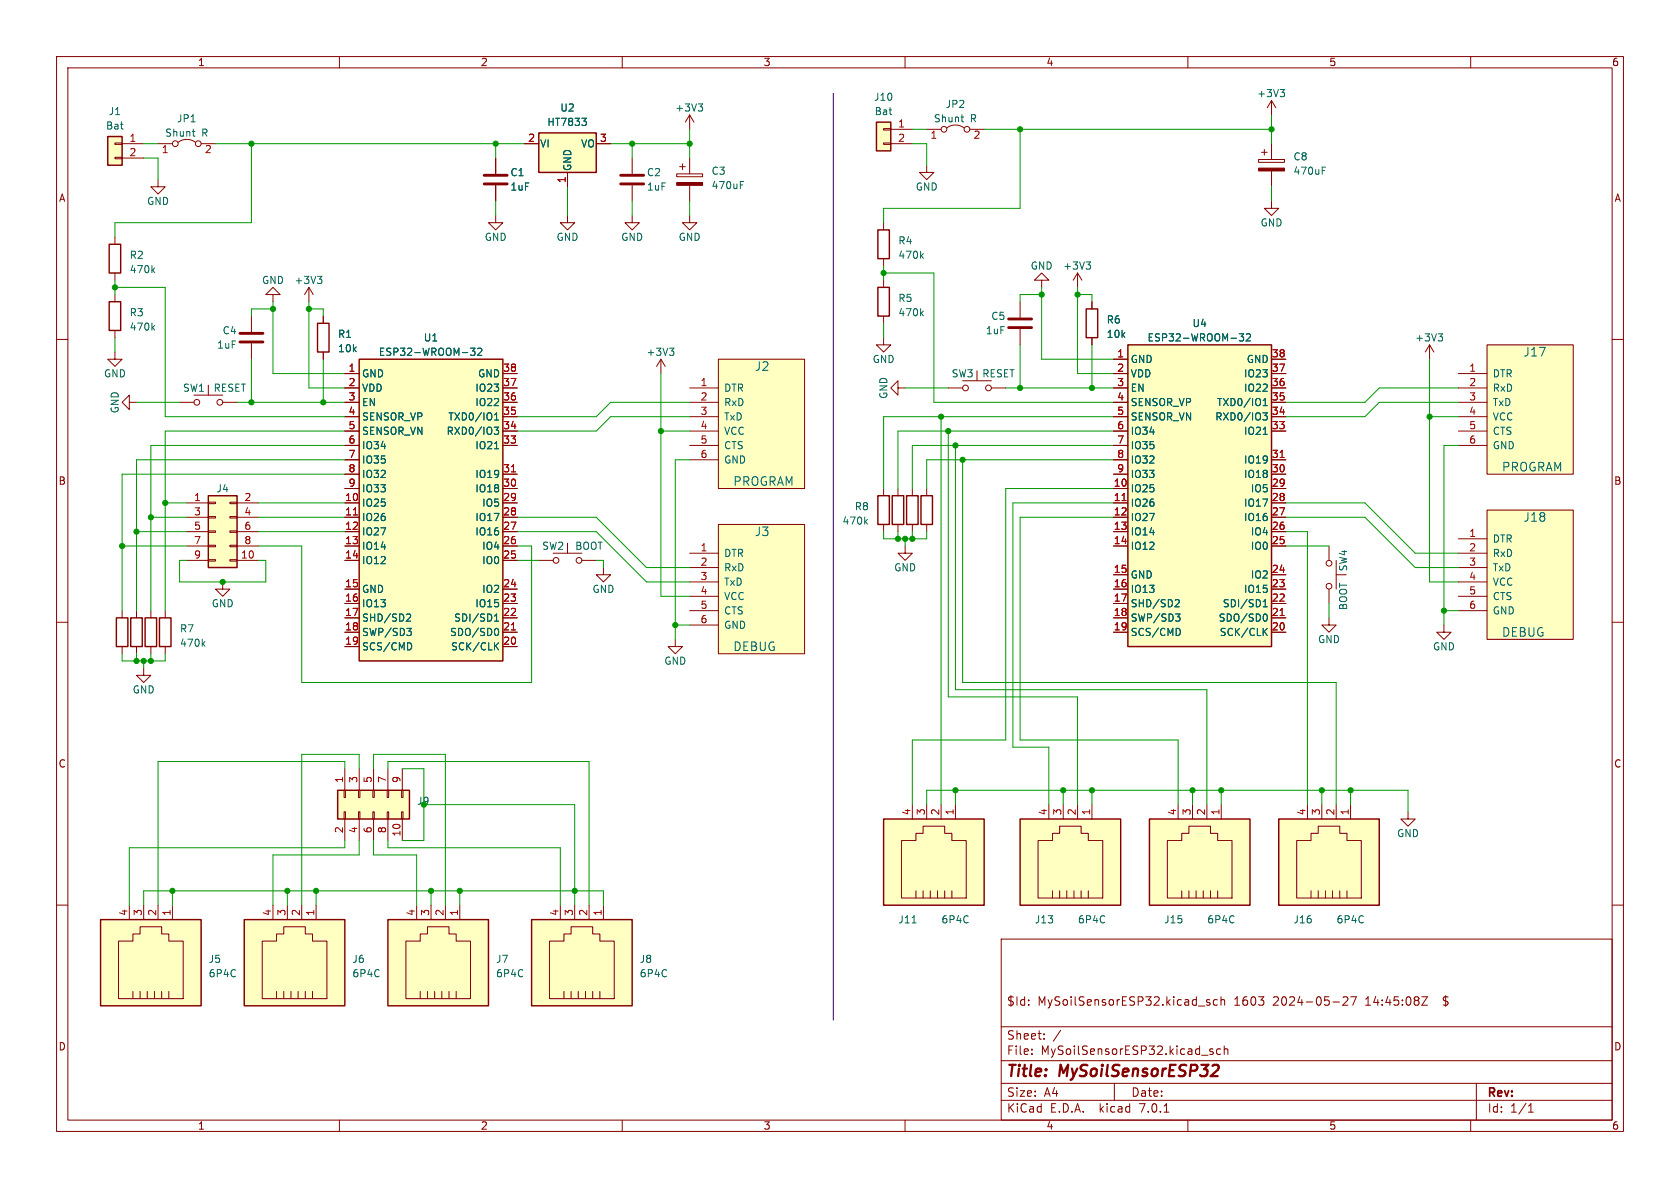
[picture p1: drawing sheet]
<svg xmlns="http://www.w3.org/2000/svg" width="297mm" height="210mm" viewBox="0 0 297 210" stroke-linecap="round" stroke-linejoin="round" font-family="sans-serif">
<defs><g id="words">
<g font-size="2.8" fill="#840000">
<text x="178" y="190.8">Title:</text>
<text x="187.4" y="190.8">MySoilSensorESP32</text>
</g>
<g font-size="2.1" fill="#006464">
<text x="133.4" y="65.7">J2</text>
<text x="269.3" y="63.2">J17</text>
<text x="265.5" y="83.5">PROGRAM</text>
<text x="129.6" y="86">PROGRAM</text>
<text x="133.4" y="94.9">J3</text>
<text x="269.3" y="92.4">J18</text>
<text x="265.5" y="112.7">DEBUG</text>
<text x="129.6" y="115.3">DEBUG</text>
</g>
<g font-size="2.1" fill="#840000">
<text x="178" y="177.9">$Id:</text>
<text x="183.4" y="177.9">MySoilSensorESP32.kicad_sch</text>
<text x="218.2" y="177.9">1603</text>
<text x="225.1" y="177.9">2024-05-27</text>
<text x="241.5" y="177.9">14:45:08Z</text>
<text x="255.3" y="177.9">$</text>
<text x="178" y="183.9">Sheet:</text>
<text x="186.2" y="183.9">/</text>
<text x="178" y="186.6">File:</text>
<text x="184" y="186.6">MySoilSensorESP32.kicad_sch</text>
<text x="178" y="196.8">KiCad</text>
<text x="178" y="194">Size:</text>
<text x="184.6" y="194">A4</text>
<text x="185.7" y="196.8">E.D.A.</text>
<text x="194.4" y="196.8">kicad</text>
<text x="200" y="194">Date:</text>
<text x="201.5" y="196.8">7.0.1</text>
<text x="263" y="194.2">Rev:</text>
<text x="263" y="196.8">Id:</text>
<text x="267" y="196.8">1/1</text>
</g>
<g font-size="1.8" fill="#840000">
<text x="35" y="11.8">1</text>
<text x="85" y="11.8">2</text>
<text x="135" y="11.8">3</text>
<text x="185" y="11.8">4</text>
<text x="235" y="11.8">5</text>
<text x="285" y="11.8">6</text>
<text x="10.4" y="35.8">A</text>
<text x="285.4" y="35.8">A</text>
<text x="10.3" y="85.8">B</text>
<text x="285.3" y="85.8">B</text>
<text x="10.3" y="135.8">C</text>
<text x="285.3" y="135.8">C</text>
<text x="10.3" y="185.8">D</text>
<text x="285.3" y="185.8">D</text>
<text x="35" y="199.8">1</text>
<text x="85" y="199.8">2</text>
<text x="135" y="199.8">3</text>
<text x="185" y="199.8">4</text>
<text x="235" y="199.8">5</text>
<text x="285" y="199.8">6</text>
</g>
<g font-size="1.8" fill="#006464">
<text x="154.5" y="18">J10</text>
<text x="222.2" y="17.3">+3V3</text>
<text x="18.7" y="23.1">Bat</text>
<text x="19.2" y="20.5">J1</text>
<text x="31.2" y="21.8">JP1</text>
<text x="96.7" y="22.4">HT7833</text>
<text x="99" y="19.9">U2</text>
<text x="119.3" y="19.9">+3V3</text>
<text x="154.6" y="20.5">Bat</text>
<text x="165" y="21.8">Shunt</text>
<text x="167.1" y="19.2">JP2</text>
<text x="171.5" y="21.8">R</text>
<text x="29.1" y="24.3">Shunt</text>
<text x="35.6" y="24.3">R</text>
<text x="95.5" y="26.2">VI</text>
<text x="102.6" y="26.2">VO</text>
<text x="228.6" y="28.5">C8</text>
<text x="90.2" y="31.3">C1</text>
<text x="90.2" y="33.8">1uF</text>
<text x="101.2" y="30.2" transform="rotate(-90 101.2 30.2)">GND</text>
<text x="114.3" y="31.3">C2</text>
<text x="114.3" y="33.8">1uF</text>
<text x="125.7" y="31.1">C3</text>
<text x="125.7" y="33.6">470uF</text>
<text x="161.8" y="33.8">GND</text>
<text x="228.6" y="31.1">470uF</text>
<text x="25.9" y="36.4">GND</text>
<text x="222.8" y="40.2">GND</text>
<text x="22.9" y="45.9">R2</text>
<text x="85.6" y="42.7">GND</text>
<text x="98.3" y="42.7">GND</text>
<text x="109.8" y="42.7">GND</text>
<text x="119.9" y="42.7">GND</text>
<text x="158.8" y="43.4">R4</text>
<text x="158.8" y="45.9">470k</text>
<text x="182.2" y="47.8">GND</text>
<text x="187.9" y="47.8">+3V3</text>
<text x="22.9" y="48.5">470k</text>
<text x="46.3" y="50.4">GND</text>
<text x="52" y="50.4">+3V3</text>
<text x="158.8" y="53.5">R5</text>
<text x="22.9" y="56.1">R3</text>
<text x="22.9" y="58.6">470k</text>
<text x="39.3" y="59.2">C4</text>
<text x="59.7" y="59.9">R1</text>
<text x="158.8" y="56.1">470k</text>
<text x="174.2" y="59.2">1uF</text>
<text x="175.2" y="56.7">C5</text>
<text x="195.6" y="57.3">R6</text>
<text x="195.6" y="59.9">10k</text>
<text x="210.8" y="58">U4</text>
<text x="38.3" y="61.8">1uF</text>
<text x="59.7" y="62.4">10k</text>
<text x="66.9" y="63.1">ESP32-WROOM-32</text>
<text x="74.9" y="60.5">U1</text>
<text x="114.2" y="63.1">+3V3</text>
<text x="154.2" y="64.3">GND</text>
<text x="199.9" y="64.3">GND</text>
<text x="202.8" y="60.5">ESP32-WROOM-32</text>
<text x="220.3" y="64.3">GND</text>
<text x="250.1" y="60.5">+3V3</text>
<text x="18.3" y="66.9">GND</text>
<text x="32.3" y="69.4">SW1</text>
<text x="37.7" y="69.4">RESET</text>
<text x="64" y="66.9">GND</text>
<text x="64" y="69.4">VDD</text>
<text x="64" y="71.9">EN</text>
<text x="83.9" y="71.9">IO22</text>
<text x="83.9" y="69.4">IO23</text>
<text x="84.4" y="66.9">GND</text>
<text x="128" y="69.4">DTR</text>
<text x="128" y="71.9">RxD</text>
<text x="157" y="70.6" transform="rotate(-90 157 70.6)">GND</text>
<text x="168.2" y="66.9">SW3</text>
<text x="173.6" y="66.9">RESET</text>
<text x="199.9" y="66.9">VDD</text>
<text x="199.9" y="69.4">EN</text>
<text x="199.9" y="71.9">SENSOR_VP</text>
<text x="215" y="71.9">TXD0/IO1</text>
<text x="219.8" y="69.4">IO22</text>
<text x="219.8" y="66.9">IO23</text>
<text x="263.9" y="66.9">DTR</text>
<text x="263.9" y="69.4">RxD</text>
<text x="263.9" y="71.9">TxD</text>
<text x="21.1" y="73.1" transform="rotate(-90 21.1 73.1)">GND</text>
<text x="64" y="74.5">SENSOR_VP</text>
<text x="64" y="77">SENSOR_VN</text>
<text x="78.8" y="77">RXD0/IO3</text>
<text x="79.1" y="74.5">TXD0/IO1</text>
<text x="128" y="74.5">TxD</text>
<text x="128" y="77">VCC</text>
<text x="199.9" y="74.5">SENSOR_VN</text>
<text x="199.9" y="77">IO34</text>
<text x="214.7" y="74.5">RXD0/IO3</text>
<text x="219.8" y="77">IO21</text>
<text x="263.9" y="74.5">VCC</text>
<text x="263.9" y="77">CTS</text>
<text x="64" y="79.6">IO34</text>
<text x="64" y="82.1">IO35</text>
<text x="83.9" y="79.6">IO21</text>
<text x="128" y="79.6">CTS</text>
<text x="128" y="82.1">GND</text>
<text x="199.9" y="79.6">IO35</text>
<text x="199.9" y="82.1">IO32</text>
<text x="219.8" y="82.1">IO19</text>
<text x="263.9" y="79.6">GND</text>
<text x="38.2" y="87.2">J4</text>
<text x="64" y="89.7">IO25</text>
<text x="64" y="84.6">IO32</text>
<text x="64" y="87.2">IO33</text>
<text x="83.9" y="87.2">IO18</text>
<text x="83.9" y="84.6">IO19</text>
<text x="85.1" y="89.7">IO5</text>
<text x="199.9" y="87.2">IO25</text>
<text x="199.9" y="89.7">IO26</text>
<text x="199.9" y="84.6">IO33</text>
<text x="219.8" y="89.7">IO17</text>
<text x="219.8" y="84.6">IO18</text>
<text x="221" y="87.2">IO5</text>
<text x="64" y="92.3">IO26</text>
<text x="64" y="94.8">IO27</text>
<text x="83.9" y="94.8">IO16</text>
<text x="83.9" y="92.3">IO17</text>
<text x="148.9" y="92.9">470k</text>
<text x="151.1" y="90.4">R8</text>
<text x="199.9" y="92.3">IO27</text>
<text x="199.9" y="94.8">IO14</text>
<text x="219.8" y="92.3">IO16</text>
<text x="221" y="94.8">IO4</text>
<text x="64" y="97.3">IO14</text>
<text x="64" y="99.9">IO12</text>
<text x="85.1" y="99.9">IO0</text>
<text x="85.1" y="97.3">IO4</text>
<text x="95.8" y="97.3">SW2</text>
<text x="101.6" y="97.3">BOOT</text>
<text x="128" y="98.6">DTR</text>
<text x="128" y="101.2">RxD</text>
<text x="158" y="101.2">GND</text>
<text x="199.9" y="97.3">IO12</text>
<text x="221" y="97.3">IO0</text>
<text x="238.3" y="101.1" transform="rotate(-90 238.3 101.1)">SW4</text>
<text x="263.9" y="96.1">DTR</text>
<text x="263.9" y="98.6">RxD</text>
<text x="263.9" y="101.2">TxD</text>
<text x="37.4" y="107.5">GND</text>
<text x="64" y="105">GND</text>
<text x="64" y="107.5">IO13</text>
<text x="83.9" y="107.5">IO15</text>
<text x="85.1" y="105">IO2</text>
<text x="104.7" y="105">GND</text>
<text x="128" y="103.7">TxD</text>
<text x="128" y="106.2">VCC</text>
<text x="199.9" y="102.4">GND</text>
<text x="199.9" y="105">IO13</text>
<text x="199.9" y="107.5">SHD/SD2</text>
<text x="216.1" y="107.5">SDI/SD1</text>
<text x="219.8" y="105">IO15</text>
<text x="221" y="102.4">IO2</text>
<text x="238.3" y="107.9" transform="rotate(-90 238.3 107.9)">BOOT</text>
<text x="263.9" y="103.7">VCC</text>
<text x="263.9" y="106.2">CTS</text>
<text x="31.8" y="112">R7</text>
<text x="64" y="110">SHD/SD2</text>
<text x="64" y="112.6">SWP/SD3</text>
<text x="79.4" y="112.6">SDO/SD0</text>
<text x="80.2" y="110">SDI/SD1</text>
<text x="128" y="108.8">CTS</text>
<text x="128" y="111.3">GND</text>
<text x="199.9" y="110">SWP/SD3</text>
<text x="199.9" y="112.6">SCS/CMD</text>
<text x="215.3" y="110">SDO/SD0</text>
<text x="215.5" y="112.6">SCK/CLK</text>
<text x="233" y="113.9">GND</text>
<text x="263.9" y="108.8">GND</text>
<text x="31.8" y="114.5">470k</text>
<text x="64" y="115.1">SCS/CMD</text>
<text x="79.6" y="115.1">SCK/CLK</text>
<text x="117.4" y="117.7">GND</text>
<text x="253.3" y="115.1">GND</text>
<text x="23.4" y="122.7">GND</text>
<text x="246.9" y="148.1">GND</text>
<text x="158.8" y="163.4">J11</text>
<text x="166.4" y="163.4">6P4C</text>
<text x="182.9" y="163.4">J13</text>
<text x="190.5" y="163.4">6P4C</text>
<text x="205.7" y="163.4">J15</text>
<text x="213.4" y="163.4">6P4C</text>
<text x="228.6" y="163.4">J16</text>
<text x="236.2" y="163.4">6P4C</text>
<text x="36.8" y="170.4">J5</text>
<text x="36.8" y="172.9">6P4C</text>
<text x="62.2" y="170.4">J6</text>
<text x="62.2" y="172.9">6P4C</text>
<text x="87.6" y="170.4">J7</text>
<text x="87.6" y="172.9">6P4C</text>
<text x="113" y="170.4">J8</text>
<text x="113" y="172.9">6P4C</text>
</g>
<g font-size="1.8" fill="#a90000">
<text x="158.7" y="22.6">1</text>
<text x="22.8" y="25.1">1</text>
<text x="22.8" y="27.7">2</text>
<text x="28.5" y="27.3">1</text>
<text x="36.2" y="27.3">2</text>
<text x="93.3" y="25.1">2</text>
<text x="106" y="25.1">3</text>
<text x="158.7" y="25.1">2</text>
<text x="164.4" y="24.8">1</text>
<text x="172.1" y="24.8">2</text>
<text x="100.1" y="32.4" transform="rotate(-90 100.1 32.4)">1</text>
<text x="61.6" y="65.8">1</text>
<text x="88.9" y="65.8">38</text>
<text x="197.5" y="63.2">1</text>
<text x="197.5" y="65.8">2</text>
<text x="224.8" y="65.8">37</text>
<text x="224.8" y="63.2">38</text>
<text x="259.7" y="65.8">1</text>
<text x="61.6" y="68.3">2</text>
<text x="61.6" y="70.9">3</text>
<text x="88.9" y="70.9">36</text>
<text x="88.9" y="68.3">37</text>
<text x="123.8" y="68.3">1</text>
<text x="123.8" y="70.9">2</text>
<text x="197.5" y="68.3">3</text>
<text x="197.5" y="70.9">4</text>
<text x="224.8" y="70.9">35</text>
<text x="224.8" y="68.3">36</text>
<text x="259.7" y="68.3">2</text>
<text x="259.7" y="70.9">3</text>
<text x="61.6" y="73.4">4</text>
<text x="61.6" y="75.9">5</text>
<text x="88.9" y="75.9">34</text>
<text x="88.9" y="73.4">35</text>
<text x="123.8" y="73.4">3</text>
<text x="123.8" y="75.9">4</text>
<text x="197.5" y="73.4">5</text>
<text x="197.5" y="75.9">6</text>
<text x="224.8" y="75.9">33</text>
<text x="224.8" y="73.4">34</text>
<text x="259.7" y="73.4">4</text>
<text x="259.7" y="75.9">5</text>
<text x="61.6" y="78.5">6</text>
<text x="61.6" y="81">7</text>
<text x="61.6" y="83.6">8</text>
<text x="88.9" y="83.6">31</text>
<text x="88.9" y="78.5">33</text>
<text x="123.8" y="78.5">5</text>
<text x="123.8" y="81">6</text>
<text x="197.5" y="78.5">7</text>
<text x="197.5" y="81">8</text>
<text x="197.5" y="83.6">9</text>
<text x="224.8" y="83.6">30</text>
<text x="224.8" y="81">31</text>
<text x="259.7" y="78.5">6</text>
<text x="34.3" y="88.6">1</text>
<text x="43.1" y="88.6">2</text>
<text x="61" y="88.6">10</text>
<text x="61.6" y="86.1">9</text>
<text x="88.9" y="88.6">29</text>
<text x="88.9" y="86.1">30</text>
<text x="196.8" y="86.1">10</text>
<text x="196.8" y="88.6">11</text>
<text x="224.8" y="88.6">28</text>
<text x="224.8" y="86.1">29</text>
<text x="34.3" y="91.2">3</text>
<text x="34.3" y="93.7">5</text>
<text x="43.1" y="91.2">4</text>
<text x="43.1" y="93.7">6</text>
<text x="61" y="91.2">11</text>
<text x="61" y="93.7">12</text>
<text x="88.9" y="93.7">27</text>
<text x="88.9" y="91.2">28</text>
<text x="196.8" y="91.2">12</text>
<text x="196.8" y="93.7">13</text>
<text x="224.8" y="93.7">26</text>
<text x="224.8" y="91.2">27</text>
<text x="259.7" y="95">1</text>
<text x="34.3" y="96.3">7</text>
<text x="34.3" y="98.8">9</text>
<text x="42.5" y="98.8">10</text>
<text x="43.1" y="96.3">8</text>
<text x="61" y="96.3">13</text>
<text x="61" y="98.8">14</text>
<text x="88.9" y="98.8">25</text>
<text x="88.9" y="96.3">26</text>
<text x="123.8" y="97.5">1</text>
<text x="123.8" y="100.1">2</text>
<text x="196.8" y="96.3">14</text>
<text x="196.8" y="101.3">15</text>
<text x="224.8" y="101.3">24</text>
<text x="224.8" y="96.3">25</text>
<text x="259.7" y="97.5">2</text>
<text x="259.7" y="100.1">3</text>
<text x="61" y="103.9">15</text>
<text x="61" y="106.4">16</text>
<text x="88.9" y="106.4">23</text>
<text x="88.9" y="103.9">24</text>
<text x="123.8" y="102.6">3</text>
<text x="123.8" y="105.2">4</text>
<text x="123.8" y="107.7">5</text>
<text x="196.8" y="103.9">16</text>
<text x="196.8" y="106.4">17</text>
<text x="224.8" y="106.4">22</text>
<text x="224.8" y="103.9">23</text>
<text x="259.7" y="102.6">4</text>
<text x="259.7" y="105.2">5</text>
<text x="259.7" y="107.7">6</text>
<text x="61" y="109">17</text>
<text x="61" y="111.5">18</text>
<text x="88.9" y="111.5">21</text>
<text x="88.9" y="109">22</text>
<text x="123.8" y="110.2">6</text>
<text x="196.8" y="109">18</text>
<text x="196.8" y="111.5">19</text>
<text x="224.8" y="111.5">20</text>
<text x="224.8" y="109">21</text>
<text x="61" y="114">19</text>
<text x="88.9" y="114">20</text>
<text x="60.7" y="138.5" transform="rotate(-90 60.7 138.5)">1</text>
<text x="63.2" y="138.5" transform="rotate(-90 63.2 138.5)">3</text>
<text x="65.8" y="138.5" transform="rotate(-90 65.8 138.5)">5</text>
<text x="68.3" y="138.5" transform="rotate(-90 68.3 138.5)">7</text>
<text x="70.9" y="138.5" transform="rotate(-90 70.9 138.5)">9</text>
<text x="60.7" y="147.4" transform="rotate(-90 60.7 147.4)">2</text>
<text x="63.2" y="147.4" transform="rotate(-90 63.2 147.4)">4</text>
<text x="65.8" y="147.4" transform="rotate(-90 65.8 147.4)">6</text>
<text x="68.3" y="147.4" transform="rotate(-90 68.3 147.4)">8</text>
<text x="70.9" y="148" transform="rotate(-90 70.9 148)">10</text>
<text x="161" y="144.2" transform="rotate(-90 161 144.2)">4</text>
<text x="163.6" y="144.2" transform="rotate(-90 163.6 144.2)">3</text>
<text x="166.1" y="144.2" transform="rotate(-90 166.1 144.2)">2</text>
<text x="168.7" y="144.2" transform="rotate(-90 168.7 144.2)">1</text>
<text x="185.2" y="144.2" transform="rotate(-90 185.2 144.2)">4</text>
<text x="187.7" y="144.2" transform="rotate(-90 187.7 144.2)">3</text>
<text x="190.2" y="144.2" transform="rotate(-90 190.2 144.2)">2</text>
<text x="192.8" y="144.2" transform="rotate(-90 192.8 144.2)">1</text>
<text x="208" y="144.2" transform="rotate(-90 208 144.2)">4</text>
<text x="210.6" y="144.2" transform="rotate(-90 210.6 144.2)">3</text>
<text x="213.1" y="144.2" transform="rotate(-90 213.1 144.2)">2</text>
<text x="215.6" y="144.2" transform="rotate(-90 215.6 144.2)">1</text>
<text x="230.9" y="144.2" transform="rotate(-90 230.9 144.2)">4</text>
<text x="233.4" y="144.2" transform="rotate(-90 233.4 144.2)">3</text>
<text x="236" y="144.2" transform="rotate(-90 236 144.2)">2</text>
<text x="238.5" y="144.2" transform="rotate(-90 238.5 144.2)">1</text>
<text x="22.6" y="162" transform="rotate(-90 22.6 162)">4</text>
<text x="25.1" y="162" transform="rotate(-90 25.1 162)">3</text>
<text x="27.7" y="162" transform="rotate(-90 27.7 162)">2</text>
<text x="30.2" y="162" transform="rotate(-90 30.2 162)">1</text>
<text x="48" y="162" transform="rotate(-90 48 162)">4</text>
<text x="50.5" y="162" transform="rotate(-90 50.5 162)">3</text>
<text x="53.1" y="162" transform="rotate(-90 53.1 162)">2</text>
<text x="55.6" y="162" transform="rotate(-90 55.6 162)">1</text>
<text x="73.4" y="162" transform="rotate(-90 73.4 162)">4</text>
<text x="75.9" y="162" transform="rotate(-90 75.9 162)">3</text>
<text x="78.5" y="162" transform="rotate(-90 78.5 162)">2</text>
<text x="81" y="162" transform="rotate(-90 81 162)">1</text>
<text x="98.8" y="162" transform="rotate(-90 98.8 162)">4</text>
<text x="101.3" y="162" transform="rotate(-90 101.3 162)">3</text>
<text x="103.9" y="162" transform="rotate(-90 103.9 162)">2</text>
<text x="106.4" y="162" transform="rotate(-90 106.4 162)">1</text>
</g>
<text font-size="1.8" fill="#009600" x="73.7" y="142.4">J9</text>
</g></defs>
<g fill="none" stroke="#840000" stroke-width=".18">
<path d="M10 10h277v190h-277zM12 12h273v186h-273zM60 10v2M110 10v2M160 10v2M210 10v2M224.8 17.8v2.5M224.8 17.8l-.8 1.3M224.8 17.8l.8 1.3M260 10v2M20.3 27.8h1.3v.3h-1.3zM20.3 25.3h1.3v.2h-1.3z"/>
<path d="M21.6 25.4h3.8M21.6 27.9h3.8M27.9 31.8v1.2h1.3l-1.3 1.3-1.2-1.3h1.2M27.9 25.4h2.6M31.5 25.1a2.54 2.54 0 0 1 3 0M35.6 25.4h2.5M87.6 38.1v1.3h1.3l-1.3 1.2-1.2-1.2h1.2M87.6 27.9v2.8M87.6 32.8v2.8M92.7 25.4h2.5M100.3 38.1v1.3h1.3l-1.3 1.2-1.2-1.2h1.2M100.3 30.5v2.5"/>
<path d="M105.4 25.4h2.5M111.8 38.1v1.3h1.2l-1.2 1.2-1.3-1.2h1.3M111.8 27.9v2.8M111.8 32.8v2.8M119.6 30.7h4.6v.5h-4.6zM120.1 29.5h1.1M120.6 29v1M121.9 38.1v1.3h1.3l-1.3 1.2-1.3-1.2h1.3M121.9 20.3v2.6M121.9 27.9v2.8M121.9 32.8v2.8M121.9 20.3l-.7 1.3"/>
<path d="M121.9 20.3l.8 1.3M156.2 25.3h1.3v.2h-1.3zM156.2 22.7h1.3v.3h-1.3zM156.2 39.4v1.2M157.5 25.4h3.8M157.5 22.9h3.8M163.8 29.2v1.3h1.3l-1.3 1.3-1.2-1.3h1.2M163.8 22.9h2.6M167.4 22.6a2.54 2.54 0 0 1 3 0M171.4 22.9h2.6M222.5 28.2h4.6v.5h-4.6zM223 26.9h1"/>
<path d="M223.5 26.4v1M224.8 35.6v1.2h1.3l-1.3 1.3-1.3-1.3h1.3M224.8 25.4v2.8M224.8 30.2v2.8M10 60h2M20.3 41.9v1.3M20.3 48.3v1.2M20.3 52.1v1.2M20.3 58.4v1.3M44.4 55.9v2.8M48.3 52.1h1.2l-1.2-1.3-1.3 1.3h1.3v1.2M54.6 50.8l-.8 1.3"/>
<path d="M54.6 50.8v2.5M54.6 50.8l.8 1.3M57.1 55.9v1.3M156.2 59.7v1.3h1.3l-1.3 1.2-1.3-1.2h1.3M156.2 45.7v1.3M156.2 49.5v1.3M156.2 55.9v1.3M180.3 53.3v2.8M180.3 58.2v2.8M184.1 49.5h1.3l-1.3-1.2-1.2 1.2h1.2v1.3M190.5 48.3l-.8 1.2M190.5 48.3v2.5"/>
<path d="M190.5 48.3l.8 1.2M193 53.3v1.3M193 59.7v1.3M285 60h2M20.3 62.2v1.3h1.3l-1.3 1.3-1.3-1.3h1.3M22.9 71.1v-1.2l-1.3 1.2 1.3 1.3v-1.3h1.2M31.7 71.1h2.6M34.3 69.9h5.1M36.8 68.1v1.8M39.4 71.1h2.5M44.4 60.7v2.8M57.1 62.2v1.3"/>
<path d="M61 66h2.5M61 68.6h2.5M61 71.1h2.5M61 78.7h2.5M61 76.2h2.5M61 73.7h2.5M88.9 66h2.5M88.9 68.6h2.5M88.9 71.1h2.5M88.9 78.7h2.5M88.9 76.2h2.5M88.9 73.7h2.5"/>
<path d="M116.8 63.5l-.7 1.3M116.8 63.5v2.5M116.8 63.5l.8 1.3M121.9 68.6h5.1M121.9 71.1h5.1M121.9 78.7h5.1M121.9 76.2h5.1M121.9 73.7h5.1M127 63.5h15.2v22.9h-15.2zM158.7 68.6v-1.3l-1.2 1.3 1.2 1.3v-1.3h1.3M167.6 68.6h2.6M170.2 67.3h5.1"/>
<path d="M172.7 65.5v1.8M175.3 68.6h2.5M196.8 66h2.6M196.8 68.6h2.6M196.8 71.1h2.6M196.8 78.7h2.6M196.8 76.2h2.6M196.8 73.7h2.6M196.8 63.5h2.6M224.8 66h2.5M224.8 68.6h2.5M224.8 71.1h2.5"/>
<path d="M224.8 76.2h2.5M224.8 73.7h2.5M224.8 63.5h2.5M252.7 61l-.7 1.2M252.7 61v2.5M252.7 61l.8 1.2M257.8 66h5.1M257.8 68.6h5.1M257.8 71.1h5.1M257.8 78.7h5.1M257.8 76.2h5.1M257.8 73.7h5.1"/>
<path d="M262.9 61h15.2v22.8h-15.2zM33 88.9h3.8M33 99.1h3.8M33 91.4h3.8M33 94h3.8M33 96.5h3.8M36.8 98.9h1.3v.3h-1.3zM36.8 96.4h1.3v.2h-1.3zM36.8 93.9h1.3v.2h-1.3zM36.8 91.3h1.3v.3h-1.3zM36.8 88.8h1.3v.2h-1.3zM40.6 98.9h1.3v.3h-1.3z"/>
<path d="M40.6 96.4h1.3v.2h-1.3zM40.6 93.9h1.3v.2h-1.3zM40.6 91.3h1.3v.3h-1.3zM40.6 88.8h1.3v.2h-1.3zM41.9 88.9h3.8M41.9 99.1h3.8M41.9 91.4h3.8M41.9 94h3.8M41.9 96.5h3.8M61 88.9h2.5M61 99.1h2.5M61 91.4h2.5"/>
<path d="M61 94h2.5M61 96.5h2.5M61 86.4h2.5M61 83.8h2.5M61 81.3h2.5M88.9 88.9h2.5M88.9 99.1h2.5M88.9 91.4h2.5M88.9 94h2.5M88.9 96.5h2.5M88.9 86.4h2.5M88.9 83.8h2.5"/>
<path d="M95.2 99.1h2.6M97.8 97.8h5.1M100.3 96v1.8M102.9 99.1h2.5M121.9 81.3h5.1M121.9 97.8h5.1M127 92.7h15.2v22.9h-15.2zM156.2 86.4v1.2M156.2 92.7v1.3M158.7 86.4v1.2M158.7 92.7v1.3M160 96.5v1.3h-1.3l1.3 1.3 1.3-1.3h-1.3"/>
<path d="M161.3 86.4v1.2M161.3 92.7v1.3M163.8 86.4v1.2M163.8 92.7v1.3M196.8 88.9h2.6M196.8 91.4h2.6M196.8 94h2.6M196.8 96.5h2.6M196.8 86.4h2.6M196.8 83.8h2.6M196.8 81.3h2.6M224.8 88.9h2.5"/>
<path d="M224.8 91.4h2.5M224.8 94h2.5M224.8 96.5h2.5M224.8 86.4h2.5M224.8 83.8h2.5M224.8 81.3h2.5M234.9 96.5v2.6M236.2 99.1v5M257.8 97.8h5.1M257.8 95.3h5.1M262.9 90.2h15.2v22.8h-15.2zM10 110h2"/>
<path d="M21.6 108v1.2M21.6 114.3v1.3M24.1 108v1.2M24.1 114.3v1.3M25.4 118.1v1.3h1.3l-1.3 1.3-1.3-1.3h1.3M26.7 108v1.2M26.7 114.3v1.3M29.2 108v1.2M29.2 114.3v1.3M39.4 102.9v1.2h1.2l-1.2 1.3-1.3-1.3h1.3M61 104.1h2.5M61 106.7h2.5"/>
<path d="M61 109.2h2.5M61 111.8h2.5M61 114.3h2.5M88.9 104.1h2.5M88.9 106.7h2.5M88.9 109.2h2.5M88.9 111.8h2.5M88.9 114.3h2.5M106.7 100.3v1.3h1.2l-1.2 1.3-1.3-1.3h1.3M119.4 113v1.3h1.2l-1.2 1.3-1.3-1.3h1.3M121.9 100.3h5.1M121.9 102.9h5.1"/>
<path d="M121.9 105.4h5.1M121.9 108h5.1M121.9 110.5h5.1M196.8 104.1h2.6M196.8 106.7h2.6M196.8 109.2h2.6M196.8 111.8h2.6M196.8 101.6h2.6M224.8 104.1h2.5M224.8 106.7h2.5M224.8 109.2h2.5M224.8 111.8h2.5"/>
<path d="M224.8 101.6h2.5M234.9 109.2v1.3h1.3l-1.3 1.3-1.2-1.3h1.2M234.9 104.1v2.6M236.2 101.6h1.8M255.3 110.5v1.3h1.2l-1.2 1.2-1.3-1.2h1.3M257.8 100.3h5.1M257.8 102.9h5.1M257.8 105.4h5.1M257.8 108h5.1M285 110h2M60.8 139.7h.3v1.3h-.3zM61 135.9v3.8"/>
<path d="M63.4 139.7h.2v1.3h-.2zM63.5 135.9v3.8M65.9 139.7h.3v1.3h-.3zM66 135.9v3.8M68.5 139.7h.2v1.3h-.2zM68.6 135.9v3.8M71 139.7h.2v1.3h-.2zM71.1 135.9v3.8M10 160h2M60.8 143.5h.3v1.3h-.3zM61 144.8v3.8M63.4 143.5h.2v1.3h-.2z"/>
<path d="M63.5 144.8v3.8M65.9 143.5h.3v1.3h-.3zM66 144.8v3.8M68.5 143.5h.2v1.3h-.2zM68.6 144.8v3.8M71 143.5h.2v1.3h-.2zM71.1 144.8v3.8M159.4 148.6h2.5v-1.3h1.3v-1.2h3.8v1.2h1.3v1.3h2.5v10.2h-11.4zM161.3 142.2v2.6M161.9 157.5v1.3M163.2 157.5v1.3M163.8 142.2v2.6"/>
<path d="M164.5 157.5v1.3M165.7 157.5v1.3M166.4 142.2v2.6M167 157.5v1.3M168.3 157.5v1.3M168.9 142.2v2.6M183.5 148.6h2.6v-1.3h1.2v-1.2h3.8v1.2h1.3v1.3h2.5v10.2h-11.4zM185.4 142.2v2.6M186.1 157.5v1.3M187.3 157.5v1.3M188 142.2v2.6M188.6 157.5v1.3"/>
<path d="M189.9 157.5v1.3M190.5 142.2v2.6M191.1 157.5v1.3M192.4 157.5v1.3M193 142.2v2.6M206.4 148.6h2.5v-1.3h1.3v-1.2h3.8v1.2h1.3v1.3h2.5v10.2h-11.4zM208.3 142.2v2.6M208.9 157.5v1.3M210.2 157.5v1.3M210.8 142.2v2.6M211.5 157.5v1.3M212.7 157.5v1.3"/>
<path d="M213.4 142.2v2.6M214 157.5v1.3M215.3 157.5v1.3M215.9 142.2v2.6M229.2 148.6h2.6v-1.3h1.2v-1.2h3.9v1.2h1.2v1.3h2.6v10.2h-11.5zM231.1 142.2v2.6M231.8 157.5v1.3M233 157.5v1.3M233.7 142.2v2.6M234.3 157.5v1.3M235.6 157.5v1.3M236.2 142.2v2.6"/>
<path d="M236.9 157.5v1.3M238.1 157.5v1.3M238.8 142.2v2.6M248.9 143.5v1.3h1.3l-1.3 1.3-1.3-1.3h1.3M285 160h2M21 166.4h2.5v-1.3h1.3v-1.3h3.8v1.3h1.2v1.3h2.6v10.1h-11.4zM22.9 160v2.6M23.5 175.3v1.2M24.8 175.3v1.2M25.4 160v2.6M26 175.3v1.2M27.3 175.3v1.2"/>
<path d="M27.9 160v2.6M28.6 175.3v1.2M29.8 175.3v1.2M30.5 160v2.6M46.4 166.4h2.5v-1.3h1.3v-1.3h3.8v1.3h1.2v1.3h2.6v10.1h-11.4zM48.3 160v2.6M48.9 175.3v1.2M50.2 175.3v1.2M50.8 160v2.6M51.4 175.3v1.2M52.7 175.3v1.2M53.3 160v2.6"/>
<path d="M54 175.3v1.2M55.2 175.3v1.2M55.9 160v2.6M71.8 166.4h2.5v-1.3h1.3v-1.3h3.8v1.3h1.2v1.3h2.6v10.1h-11.4zM73.7 160v2.6M74.3 175.3v1.2M75.6 175.3v1.2M76.2 160v2.6M76.8 175.3v1.2M78.1 175.3v1.2M78.7 160v2.6M79.4 175.3v1.2"/>
<path d="M80.6 175.3v1.2M81.3 160v2.6M97.2 166.4h2.5v-1.3h1.3v-1.3h3.8v1.3h1.2v1.3h2.6v10.1h-11.4zM99.1 160v2.6M99.7 175.3v1.2M101 175.3v1.2M101.6 160v2.6M102.2 175.3v1.2M103.5 175.3v1.2M104.1 160v2.6M104.8 175.3v1.2M106 175.3v1.2"/>
<path d="M106.7 160v2.6M177 166h108v32h-108zM213.3 177l.6 .4-.2 .3-.4-.1M213.9 176.8l-.4-.1-.2 .2M215.2 176.8l-.4-.1-.3 .3v.4l.1 .2h.6M215.9 176.8l.2-.1 .3 .1 .1 .9M215.9 176.2v1.5M235.6 177.1h1.2M237.4 176.3l.6-.1 .2 .1 .1 .3-.9 1.1h.9M238.8 176.2h1l-.7 1.5M251.4 176.2h1l-1 1.5h1M60 198v2"/>
<path d="M110 198v2M160 198v2M177 194.5h108M177 191.5h108M177 187.5h108M177 181.5h108M182.4 186.3v.1M182.4 185.5v.1M184.6 183.6v.1M184.6 182.8v.1M197 191.5v3M205.8 196.6h.8"/>
<path d="M210 198v2M213.9 185.7l.6 .4-.2 .3-.4-.1M214.4 185.5l-.3-.1-.2 .2M215.8 185.5l-.4-.1-.3 .3v.4l.1 .2h.6M216.4 185.5l.2-.1 .4 .1 .1 .9M216.4 184.9v1.5M260 198v2M261 191.5v6.5M270.2 196.6h.9M270.2 195.5l.4-.4v1.5"/>
<circle cx="31" cy="25.4" r=".51"/>
<circle cx="35.1" cy="25.4" r=".51"/>
<circle cx="166.9" cy="22.9" r=".51"/>
<circle cx="170.9" cy="22.9" r=".51"/>
<circle cx="34.8" cy="71.1" r=".51"/>
<circle cx="38.9" cy="71.1" r=".51"/>
<circle cx="170.7" cy="68.6" r=".51"/>
<circle cx="174.8" cy="68.6" r=".51"/>
<circle cx="98.3" cy="99.1" r=".51"/>
<circle cx="102.4" cy="99.1" r=".51"/>
<circle cx="235" cy="99.6" r=".51"/>
<circle cx="235" cy="103.6" r=".51"/>
</g>
<g fill="none" stroke="#006464" stroke-width=".18">
<path d="M123.4 18.4h.8l-.4 .5M124 18.9l.2 .2v.3l-.2 .2M226.3 15.8h.8l-.4 .5M226.8 16.3l.3 .3v.3l-.3 .2M34 23.2h.5M34.2 24l.3 .1M102.9 20.9h.8l-.5 .5M103.5 21.5l.2 .1-.2 .5M130.9 32.1h.6M169.9 20.7h.5M170.1 21.5h.3M233.8 29.5h.6"/>
<path d="M27 57.9l.3 .5M27 47.7l.3 .5M27.3 57.5l-.4 .5M27.3 47.4l-.4 .4M56.1 48.8h.8l-.4 .5M56.7 49.3l.2 .3v.3l-.2 .2M162.9 55.3l.3 .5M162.9 45.2l.3 .5M163.2 55l-.4 .5M163.2 44.8l-.4 .5M192 46.3h.8l-.4 .5M192.6 46.8l.2 .2v.3l-.2 .3"/>
<path d="M219.1 59h.8l-.5 .5 .4 .1v.6l-.2 .1-.5-.1M220.3 59.1l.5-.1 .3 .4-.8 .9h.8M254.2 59h.8l-.4 .5M254.8 59.5l.2 .2v.3l-.2 .3M83.2 61.5h.8l-.5 .5 .4 .2v.5l-.2 .1h-.5M84.5 61.7l.4-.2 .3 .4-.8 .9h.8M87.4 75.5h.8l-.5 .5 .4 .1v.6l-.2 .1-.5-.1M87.4 73.3l.4-.3v1.2M87.4 79.3h.8M87.4 74.2h.8M118.4 61.5h.7l-.4 .5M118.9 62l.2 .3v.3l-.2 .2"/>
<path d="M223.3 73h.7l-.4 .5 .4 .1v.5l-.2 .1h-.5M223.3 76.8h.7M223.3 70.8l.4-.4v1.3M223.3 71.7h.7M153 92.2l.4 .5M153.4 91.8l-.5 .5M35.9 113.8l.3 .5M36.2 113.4l-.4 .5M71.9 111.1h.8l-.4 .5M72.1 108.5l.4 .1 .1 .3-.8 .9h.8M72.5 111.6l.2 .2v.3l-.2 .2M72.7 113.8l.1 .4-.1 .5"/>
<path d="M87.4 109.8h.8M87.4 108.9l.4-.4v1.3M87.6 114.2l.5 .7M87.7 111.1a.68 .68 0 0 1 .5 .6 .68 .68 0 0 1-.5 .6M88.1 113.6l-.7 .7M207.8 108.5h.8l-.4 .5M207.9 106l.5 .1 .1 .3-.8 .9h.8M208.4 109l.2 .3v.3l-.2 .2M208.5 111.3l.2 .3-.2 .6M223.3 107.3h.7M223.3 106.4l.4-.4v1.3M223.5 111.6l.5 .7"/>
<path d="M223.6 108.5a.68 .68 0 0 1 .5 .7 .68 .68 0 0 1-.5 .6M224 111.1l-.7 .7M161.2 163.1h.8"/>
</g>
<g fill="none" stroke="#840000" stroke-width=".25">
<path d="M19 24.1h2.6v5.1h-2.6zM95.2 23.5h10.2v7h-10.2zM154.9 21.6h2.6v5.1h-2.6zM19.3 53.3h2v5.1h-2zM19.3 43.2h2v5.1h-2zM56.1 57.2h2.1v5h-2.1zM155.2 50.8h2v5.1h-2zM155.2 40.6h2v5.1h-2zM192 54.6h2.1v5.1h-2.1zM63.5 63.5h25.4v53.3h-25.4zM199.4 61h25.4v53.3h-25.4zM36.8 87.6h5.1v12.7h-5.1z"/>
<path d="M155.2 87.6h2v5.1h-2zM157.7 87.6h2.1v5.1h-2.1zM160.3 87.6h2v5.1h-2zM162.8 87.6h2v5.1h-2zM20.6 109.2h2v5.1h-2zM23.1 109.2h2v5.1h-2zM25.7 109.2h2v5.1h-2zM28.2 109.2h2v5.1h-2zM59.7 139.7h12.7v5.1h-12.7zM156.2 144.8h17.8v15.2h-17.8zM180.3 144.8h17.8v15.2h-17.8zM203.2 144.8h17.8v15.2h-17.8z"/>
<path d="M226.1 144.8h17.7v15.2h-17.7zM17.8 162.6h17.8v15.2h-17.8zM43.2 162.6h17.8v15.2h-17.8zM68.6 162.6h17.8v15.2h-17.8zM94 162.6h17.8v15.2h-17.8z"/>
</g>
<g fill="#ffffc2" stroke="#ffffc2" stroke-width=".18">
<path d="M17.8 162.6h17.8v15.2h-17.8z"/>
<path d="M94 162.6h17.8v15.2h-17.8z"/>
<path d="M19 24.1h2.6v5.1h-2.6z"/>
<path d="M43.2 162.6h17.8v15.2h-17.8z"/>
<path d="M36.8 87.6h5.1v12.7h-5.1z"/>
<path d="M68.6 162.6h17.8v15.2h-17.8z"/>
<path d="M63.5 63.5h25.4v53.3h-25.4z"/>
<path d="M95.2 23.5h10.2v7h-10.2z"/>
<path d="M59.7 139.7h12.7v5.1h-12.7z"/>
<path d="M127 63.5h15.2v22.9h-15.2z"/>
<path d="M127 92.7h15.2v22.9h-15.2z"/>
<path d="M262.9 90.2h15.2v22.8h-15.2z"/>
<path d="M199.4 61h25.4v53.3h-25.4z"/>
<path d="M262.9 61h15.2v22.8h-15.2z"/>
<path d="M180.3 144.8h17.8v15.2h-17.8z"/>
<path d="M156.2 144.8h17.8v15.2h-17.8z"/>
<path d="M203.2 144.8h17.8v15.2h-17.8z"/>
<path d="M226.1 144.8h17.7v15.2h-17.7z"/>
<path d="M154.9 21.6h2.6v5.1h-2.6z"/>
</g>
<path d="M62.5 91h.7M90.4 83.4h.7M198.4 88.5h.7M226.3 80.9h.7M90.4 111.4h.7M226.3 108.8h.7" fill="none" stroke="#a90000" stroke-width=".18"/>
<path d="M85.6 32.5h4.1M85.6 31h4.1M109.7 32.5h4.1M109.7 31h4.1M42.4 58.9h4.1M178.3 57.9h4.1M178.3 56.4h4.1M42.4 60.5h4.1" fill="none" stroke="#840000" stroke-width=".51"/>
<g fill="#840000" stroke="#840000" stroke-width=".18">
<path d="M222.5 29.7h4.6v.5h-4.6z"/>
<path d="M119.6 32.3h4.6v.5h-4.6z"/>
</g>
<path d="M147.3 16.5v163.8" fill="none" stroke="#0000c2" stroke-width=".18"/>
<g fill="none" stroke="#009600" stroke-width=".18">
<path d="M25.4 25.4h2.5M25.4 27.9h2.5v3.9M38.1 25.4h54.6M44.4 25.4v14h-24.1v2.5M87.6 25.4v2.5M87.6 35.6v2.5M100.3 33v5.1M107.9 25.4h14M111.8 25.4v2.5M111.8 35.6v2.5M121.9 22.9v5M121.9 35.6v2.5"/>
<path d="M161.3 25.4h2.5v3.8M161.3 22.9h2.5M174 22.9h50.8M180.3 22.9v13.9h-24.1v2.6M224.8 20.3v5.1M224.8 33v2.6M20.3 50.8h8.9v22.9h31.8M20.3 49.5v2.6M20.3 59.7v2.5M48.3 53.3v12.7h12.7M48.3 54.6h-3.9v1.3M54.6 54.6h2.5v1.3"/>
<path d="M54.6 53.3v15.3h6.4M156.2 48.3h8.9v22.8h31.7M156.2 47v2.5M156.2 57.2v2.5M184.1 52.1h-3.8v1.2M184.1 50.8v12.7h12.7M190.5 50.8v15.2h6.3M190.5 52.1h2.5v1.2M24.1 71.1h7.6M41.9 71.1h19.1M44.4 63.5v7.6M57.1 63.5v7.6"/>
<path d="M61 76.2h-31.8v31.8M61 78.7h-34.3v29.3M116.8 76.2h5.1M116.8 66v39.4h5.1M121.9 71.1h-14l-2.5 2.6h-14M121.9 73.7h-14l-2.5 2.5h-14M160 68.6h7.6M166.4 73.7v68.5M167.6 76.2v47h22.9v19M168.9 78.7v43.2h44.5v20.3M177.8 68.6h19M180.3 61v7.6"/>
<path d="M193 61v7.6M196.8 78.7h-35.5v7.7M196.8 76.2h-38.1v10.2M196.8 73.7h-40.6v12.7M252.7 63.5v39.4h5.1M252.7 73.7h5.1M257.8 78.7h-2.5v31.8M257.8 68.6h-14l-2.5 2.5h-14M257.8 71.1h-14l-2.5 2.6h-14M21.6 96.5h11.4M24.1 94h8.9M26.7 91.4h6.3"/>
<path d="M29.2 88.9h3.8M33 99.1h-1.3v3.8h15.3v-3.8h-1.3M45.7 96.5h7.6v24.2h40.7v-24.2h-2.6M45.7 88.9h15.3M45.7 94h15.3M45.7 91.4h15.3M61 83.8h-39.4v24.2M61 81.3h-36.9v26.7M91.4 99.1h3.8M91.4 94h14l8.9 8.9h7.6M91.4 91.4h14l8.9 8.9h7.6M105.4 99.1h1.3v1.2"/>
<path d="M121.9 81.3h-2.5v31.7M156.2 94v1.3h7.6v-1.3M158.7 94v1.3M160 95.3v1.2M161.3 94v1.3M170.2 81.3v39.4h66v21.5M196.8 88.9h-17.7v43.2h6.3v10.1M196.8 91.4h-16.5v39.4h28v11.4M196.8 81.3h-33v5.1M196.8 86.4h-19v44.4h-16.5v11.4M227.3 88.9h14l8.9 8.9h7.6M227.3 94h3.8v48.2"/>
<path d="M227.3 91.4h14l8.9 8.9h7.6M227.3 96.5h7.6M21.6 115.6v1.2h7.6v-1.2M24.1 115.6v1.2M25.4 116.8v1.3M26.7 115.6v1.2M119.4 110.5h2.5M234.9 106.7v2.5M255.3 108h2.5M61 135.9v-1.3h-33.1v25.4M63.5 135.9v-2.5h-10.2v26.6M66 135.9v-2.5h12.7v26.6"/>
<path d="M68.6 135.9v-1.3h35.5v25.4M71.1 135.9h3.8v12.7h-3.8M168.9 139.7v2.5M188 139.7v2.5M193 139.7v2.5M210.8 139.7v2.5M215.9 139.7v2.5M233.7 139.7v2.5M238.8 139.7v2.5M30.5 157.5v2.5M50.8 157.5v2.5M55.9 157.5v2.5"/>
<path d="M61 148.6v1.3h-38.1v10.1M63.5 148.6v2.5h-15.2v8.9M66 148.6v2.5h7.7v8.9M68.6 148.6v1.3h30.5v10.1M74.9 142.2h26.7v17.8M76.2 157.5v2.5M81.3 157.5v2.5M163.8 142.2v-2.5h85.1v3.8M25.4 160v-2.5h81.3v2.5"/>
</g>
<g fill="#009600" stroke="#009600" stroke-width=".18">
<circle cx="76.2" cy="157.5" r=".46"/>
<circle cx="81.3" cy="157.5" r=".46"/>
<circle cx="101.6" cy="157.5" r=".46"/>
<circle cx="44.4" cy="71.1" r=".46"/>
<circle cx="57.1" cy="71.1" r=".46"/>
<circle cx="116.8" cy="76.2" r=".46"/>
<circle cx="87.6" cy="25.4" r=".46"/>
<circle cx="55.9" cy="157.5" r=".46"/>
<circle cx="50.8" cy="157.5" r=".46"/>
<circle cx="30.5" cy="157.5" r=".46"/>
<circle cx="26.7" cy="91.4" r=".46"/>
<circle cx="39.4" cy="102.9" r=".46"/>
<circle cx="21.6" cy="96.5" r=".46"/>
<circle cx="24.1" cy="94" r=".46"/>
<circle cx="29.2" cy="88.9" r=".46"/>
<circle cx="24.1" cy="116.8" r=".46"/>
<circle cx="25.4" cy="116.8" r=".46"/>
<circle cx="26.7" cy="116.8" r=".46"/>
<circle cx="44.4" cy="25.4" r=".46"/>
<circle cx="48.3" cy="54.6" r=".46"/>
<circle cx="20.3" cy="50.8" r=".46"/>
<circle cx="54.6" cy="54.6" r=".46"/>
<circle cx="119.4" cy="110.5" r=".46"/>
<circle cx="111.8" cy="25.4" r=".46"/>
<circle cx="121.9" cy="25.4" r=".46"/>
<circle cx="255.3" cy="108" r=".46"/>
<circle cx="238.8" cy="139.7" r=".46"/>
<circle cx="193" cy="68.6" r=".46"/>
<circle cx="252.7" cy="73.7" r=".46"/>
<circle cx="193" cy="139.7" r=".46"/>
<circle cx="188" cy="139.7" r=".46"/>
<circle cx="168.9" cy="78.7" r=".46"/>
<circle cx="170.2" cy="81.3" r=".46"/>
<circle cx="168.9" cy="139.7" r=".46"/>
<circle cx="161.3" cy="95.3" r=".46"/>
<circle cx="160" cy="95.3" r=".46"/>
<circle cx="158.7" cy="95.3" r=".46"/>
<circle cx="166.4" cy="73.7" r=".46"/>
<circle cx="167.6" cy="76.2" r=".46"/>
<circle cx="156.2" cy="48.3" r=".46"/>
<circle cx="180.3" cy="68.6" r=".46"/>
<circle cx="215.9" cy="139.7" r=".46"/>
<circle cx="210.8" cy="139.7" r=".46"/>
<circle cx="233.7" cy="139.7" r=".46"/>
<circle cx="180.3" cy="22.9" r=".46"/>
<circle cx="184.1" cy="52.1" r=".46"/>
<circle cx="190.5" cy="52.1" r=".46"/>
<circle cx="224.8" cy="22.9" r=".46"/>
</g>
<use href="#words"/>
</svg>
